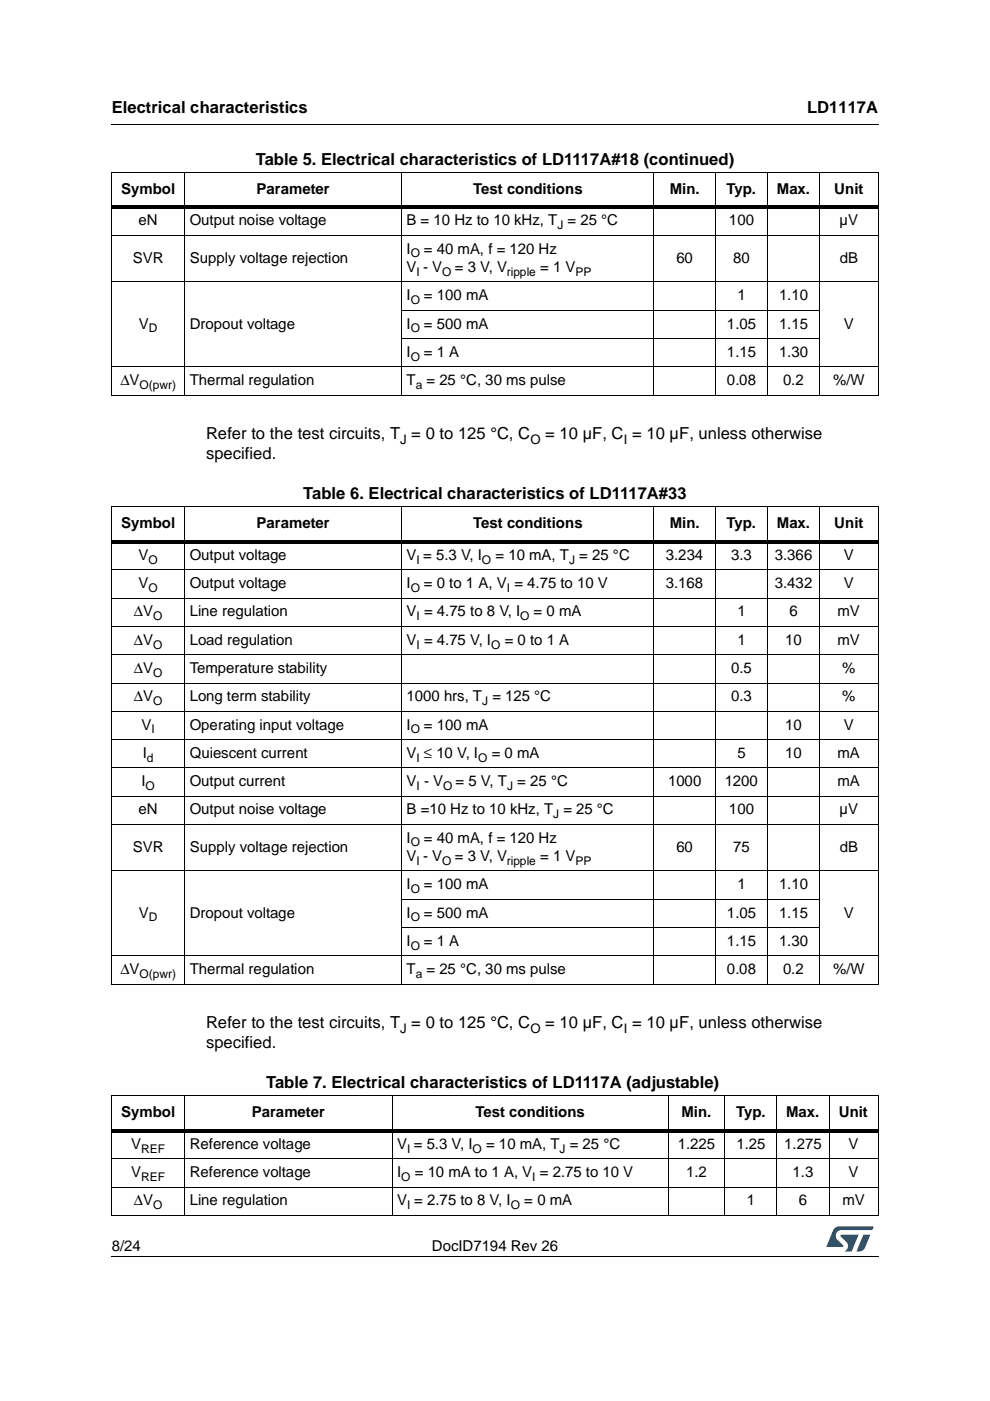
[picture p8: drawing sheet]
<svg xmlns="http://www.w3.org/2000/svg" width="210mm" height="297mm" viewBox="0 0 210 297" stroke-linecap="round" stroke-linejoin="round" font-family="sans-serif">
<defs><g id="words">
<g font-size="3.5">
<text x="23.7" y="23.9">Electrical characteristics</text>
<text x="171.1" y="23.9">LD1117A</text>
<text x="54.2" y="35">Table 5. Electrical characteristics of LD1117A#18 (continued)</text>
<text x="43.7" y="93.2">Refer to the test circuits, T = 0 to 125 °C, C</text>
<text x="115.6" y="93.2">= 10 µF, C = 10 µF, unless otherwise</text>
<text x="43.7" y="97.4">specified.</text>
<text x="64.3" y="105.9">Table 6. Electrical characteristics of LD1117A#33</text>
<text x="43.7" y="218.1">Refer to the test circuits, T = 0 to 125 °C, C</text>
<text x="115.6" y="218.1">= 10 µF, C = 10 µF, unless otherwise</text>
<text x="43.7" y="222.3">specified.</text>
<text x="56.4" y="230.8">Table 7. Electrical characteristics of LD1117A (adjustable)</text>
</g>
<g font-size="3.2">
<text x="25.7" y="41.1">Symbol</text>
<text x="54.4" y="41.1">Parameter</text>
<text x="100.3" y="41.1">Test conditions</text>
<text x="142" y="41.1">Min.</text>
<text x="154.1" y="41.1">Typ.</text>
<text x="164.7" y="41.1">Max.</text>
<text x="176.9" y="41.1">Unit</text>
<text x="29.4" y="47.8">eN</text>
<text x="40.2" y="47.8">Output noise voltage</text>
<text x="86.2" y="47.8">B = 10 Hz to 10 kHz, T = 25 °C</text>
<text x="154.6" y="47.8">100</text>
<text x="178" y="47.8">µV</text>
<text x="86.2" y="53.8">I</text>
<text x="89.9" y="53.8">= 40 mA, f = 120 Hz</text>
<text x="28.2" y="55.7">SVR</text>
<text x="40.2" y="55.7">Supply voltage rejection</text>
<text x="86.2" y="57.7">V - V</text>
<text x="96.4" y="57.7">= 3 V, V</text>
<text x="114.5" y="57.7">= 1 V</text>
<text x="143.4" y="55.7">60</text>
<text x="155.4" y="55.7">80</text>
<text x="178.1" y="55.7">dB</text>
<text x="86.2" y="63.7">I</text>
<text x="89.9" y="63.7">= 100 mA</text>
<text x="156.3" y="63.7">1</text>
<text x="165.2" y="63.7">1.10</text>
<text x="29.5" y="69.7">V</text>
<text x="40.2" y="69.7">Dropout voltage</text>
<text x="86.2" y="69.7">I</text>
<text x="89.9" y="69.7">= 500 mA</text>
<text x="154.1" y="69.7">1.05</text>
<text x="165.2" y="69.7">1.15</text>
<text x="178.9" y="69.7">V</text>
<text x="86.2" y="75.6">I</text>
<text x="89.9" y="75.6">= 1 A</text>
<text x="154.1" y="75.6">1.15</text>
<text x="165.2" y="75.6">1.30</text>
<text x="25.5" y="81.7">ΔV</text>
<text x="40.2" y="81.7">Thermal regulation</text>
<text x="86.2" y="81.7">T</text>
<text x="90.4" y="81.7">= 25 °C, 30 ms pulse</text>
<text x="154.1" y="81.7">0.08</text>
<text x="166" y="81.7">0.2</text>
<text x="176.7" y="81.7">%/W</text>
<text x="25.7" y="112">Symbol</text>
<text x="54.4" y="112">Parameter</text>
<text x="100.3" y="112">Test conditions</text>
<text x="142" y="112">Min.</text>
<text x="154.1" y="112">Typ.</text>
<text x="164.7" y="112">Max.</text>
<text x="176.9" y="112">Unit</text>
<text x="29.4" y="118.7">V</text>
<text x="40.2" y="118.7">Output voltage</text>
<text x="86.2" y="118.7">V = 5.3 V, I</text>
<text x="105.1" y="118.7">= 10 mA, T = 25 °C</text>
<text x="141.2" y="118.7">3.234</text>
<text x="155" y="118.7">3.3</text>
<text x="164.3" y="118.7">3.366</text>
<text x="178.9" y="118.7">V</text>
<text x="29.4" y="124.7">V</text>
<text x="40.2" y="124.7">Output voltage</text>
<text x="86.2" y="124.7">I</text>
<text x="89.9" y="124.7">= 0 to 1 A, V = 4.75 to 10 V</text>
<text x="141.2" y="124.7">3.168</text>
<text x="164.3" y="124.7">3.432</text>
<text x="178.9" y="124.7">V</text>
<text x="28.4" y="130.7">ΔV</text>
<text x="40.2" y="130.7">Line regulation</text>
<text x="86.2" y="130.7">V = 4.75 to 8 V, I</text>
<text x="113.1" y="130.7">= 0 mA</text>
<text x="156.3" y="130.7">1</text>
<text x="167.4" y="130.7">6</text>
<text x="177.6" y="130.7">mV</text>
<text x="28.4" y="136.7">ΔV</text>
<text x="40.2" y="136.7">Load regulation</text>
<text x="86.2" y="136.7">V = 4.75 V, I</text>
<text x="107" y="136.7">= 0 to 1 A</text>
<text x="156.3" y="136.7">1</text>
<text x="166.5" y="136.7">10</text>
<text x="177.6" y="136.7">mV</text>
<text x="28.4" y="142.7">ΔV</text>
<text x="40.2" y="142.7">Temperature stability</text>
<text x="155" y="142.7">0.5</text>
<text x="178.6" y="142.7">%</text>
<text x="28.4" y="148.7">ΔV</text>
<text x="40.2" y="148.7">Long term stability</text>
<text x="86.2" y="148.7">1000 hrs, T = 125 °C</text>
<text x="155" y="148.7">0.3</text>
<text x="178.6" y="148.7">%</text>
<text x="30" y="154.7">V</text>
<text x="40.2" y="154.7">Operating input voltage</text>
<text x="86.2" y="154.7">I</text>
<text x="89.9" y="154.7">= 100 mA</text>
<text x="166.5" y="154.7">10</text>
<text x="178.9" y="154.7">V</text>
<text x="30.3" y="160.7">I</text>
<text x="40.2" y="160.7">Quiescent current</text>
<text x="86.2" y="160.7">V ≤ 10 V, I</text>
<text x="104.3" y="160.7">= 0 mA</text>
<text x="156.3" y="160.7">5</text>
<text x="166.5" y="160.7">10</text>
<text x="177.6" y="160.7">mA</text>
<text x="30" y="166.7">I</text>
<text x="40.2" y="166.7">Output current</text>
<text x="86.2" y="166.7">V - V</text>
<text x="96.6" y="166.7">= 5 V, T = 25 °C</text>
<text x="141.7" y="166.7">1000</text>
<text x="153.7" y="166.7">1200</text>
<text x="177.6" y="166.7">mA</text>
<text x="29.4" y="172.7">eN</text>
<text x="40.2" y="172.7">Output noise voltage</text>
<text x="86.2" y="172.7">B =10 Hz to 10 kHz, T = 25 °C</text>
<text x="154.6" y="172.7">100</text>
<text x="178" y="172.7">µV</text>
<text x="86.2" y="178.7">I</text>
<text x="89.9" y="178.7">= 40 mA, f = 120 Hz</text>
<text x="28.2" y="180.6">SVR</text>
<text x="40.2" y="180.6">Supply voltage rejection</text>
<text x="86.2" y="182.5">V - V</text>
<text x="96.4" y="182.5">= 3 V, V</text>
<text x="114.5" y="182.5">= 1 V</text>
<text x="143.4" y="180.6">60</text>
<text x="155.4" y="180.6">75</text>
<text x="178.1" y="180.6">dB</text>
<text x="86.2" y="188.6">I</text>
<text x="89.9" y="188.6">= 100 mA</text>
<text x="156.3" y="188.6">1</text>
<text x="165.2" y="188.6">1.10</text>
<text x="29.5" y="194.6">V</text>
<text x="40.2" y="194.6">Dropout voltage</text>
<text x="86.2" y="194.6">I</text>
<text x="89.9" y="194.6">= 500 mA</text>
<text x="154.1" y="194.6">1.05</text>
<text x="165.2" y="194.6">1.15</text>
<text x="178.9" y="194.6">V</text>
<text x="86.2" y="200.5">I</text>
<text x="89.9" y="200.5">= 1 A</text>
<text x="154.1" y="200.5">1.15</text>
<text x="165.2" y="200.5">1.30</text>
<text x="25.5" y="206.5">ΔV</text>
<text x="40.2" y="206.5">Thermal regulation</text>
<text x="86.2" y="206.5">T</text>
<text x="90.4" y="206.5">= 25 °C, 30 ms pulse</text>
<text x="154.1" y="206.5">0.08</text>
<text x="166" y="206.5">0.2</text>
<text x="176.7" y="206.5">%/W</text>
<text x="25.7" y="236.9">Symbol</text>
<text x="53.4" y="236.9">Parameter</text>
<text x="100.8" y="236.9">Test conditions</text>
<text x="144.5" y="236.9">Min.</text>
<text x="156.1" y="236.9">Typ.</text>
<text x="166.7" y="236.9">Max.</text>
<text x="177.9" y="236.9">Unit</text>
<text x="27.8" y="243.6">V</text>
<text x="40.2" y="243.6">Reference voltage</text>
<text x="84.2" y="243.6">V = 5.3 V, I</text>
<text x="103.1" y="243.6">= 10 mA, T = 25 °C</text>
<text x="143.7" y="243.6">1.225</text>
<text x="156.1" y="243.6">1.25</text>
<text x="166.3" y="243.6">1.275</text>
<text x="179.9" y="243.6">V</text>
<text x="27.8" y="249.6">V</text>
<text x="40.2" y="249.6">Reference voltage</text>
<text x="84.2" y="249.6">I</text>
<text x="87.9" y="249.6">= 10 mA to 1 A, V = 2.75 to 10 V</text>
<text x="145.4" y="249.6">1.2</text>
<text x="168.1" y="249.6">1.3</text>
<text x="179.9" y="249.6">V</text>
<text x="28.4" y="255.6">ΔV</text>
<text x="40.2" y="255.6">Line regulation</text>
<text x="84.2" y="255.6">V = 2.75 to 8 V, I</text>
<text x="111.2" y="255.6">= 0 mA</text>
<text x="158.3" y="255.6">1</text>
<text x="169.4" y="255.6">6</text>
<text x="178.6" y="255.6">mV</text>
<text x="23.7" y="265.1">8/24</text>
<text x="91.6" y="265.1">DocID7194 Rev 26</text>
</g>
<g font-size="2.8">
<text x="84.8" y="94.1">J</text>
<text x="112.5" y="94.1">O</text>
<text x="132.2" y="94.1">I</text>
<text x="84.8" y="218.9">J</text>
<text x="112.5" y="218.9">O</text>
<text x="132.2" y="218.9">I</text>
</g>
<g font-size="2.5">
<text x="118.2" y="48.6">J</text>
<text x="87.1" y="54.6">O</text>
<text x="88.3" y="58.5">I</text>
<text x="93.8" y="58.5">O</text>
<text x="107.4" y="58.5">ripple</text>
<text x="122" y="58.5">PP</text>
<text x="87.1" y="64.5">O</text>
<text x="31.6" y="70.4">D</text>
<text x="87.1" y="70.4">O</text>
<text x="87.1" y="76.5">O</text>
<text x="29.6" y="82.5">O(pwr)</text>
<text x="88.1" y="82.5">a</text>
<text x="31.5" y="119.5">O</text>
<text x="88.3" y="119.5">I</text>
<text x="102.2" y="119.5">O</text>
<text x="120.6" y="119.5">J</text>
<text x="31.5" y="125.5">O</text>
<text x="87.1" y="125.5">O</text>
<text x="107.5" y="125.5">I</text>
<text x="32.5" y="131.5">O</text>
<text x="88.3" y="131.5">I</text>
<text x="110.3" y="131.5">O</text>
<text x="32.5" y="137.5">O</text>
<text x="88.3" y="137.5">I</text>
<text x="104.1" y="137.5">O</text>
<text x="32.5" y="143.5">O</text>
<text x="32.5" y="149.5">O</text>
<text x="102.2" y="149.5">J</text>
<text x="32.1" y="155.5">I</text>
<text x="87.1" y="155.5">O</text>
<text x="31.2" y="161.5">d</text>
<text x="88.3" y="161.5">I</text>
<text x="101.4" y="161.5">O</text>
<text x="30.9" y="167.5">O</text>
<text x="88.3" y="167.5">I</text>
<text x="93.9" y="167.5">O</text>
<text x="107.5" y="167.5">J</text>
<text x="117.3" y="173.5">J</text>
<text x="87.1" y="179.5">O</text>
<text x="88.3" y="183.3">I</text>
<text x="93.8" y="183.3">O</text>
<text x="107.4" y="183.3">ripple</text>
<text x="122" y="183.3">PP</text>
<text x="87.1" y="189.4">O</text>
<text x="31.6" y="195.3">D</text>
<text x="87.1" y="195.3">O</text>
<text x="87.1" y="201.3">O</text>
<text x="29.6" y="207.3">O(pwr)</text>
<text x="88.1" y="207.3">a</text>
<text x="29.9" y="244.4">REF</text>
<text x="86.3" y="244.4">I</text>
<text x="100.2" y="244.4">O</text>
<text x="118.7" y="244.4">J</text>
<text x="29.9" y="250.4">REF</text>
<text x="85.1" y="250.4">O</text>
<text x="112.9" y="250.4">I</text>
<text x="32.5" y="256.4">O</text>
<text x="86.3" y="256.4">I</text>
<text x="108.3" y="256.4">O</text>
</g>
</g></defs>
<path d="M23.6 26.2l.1 .2zM23.6 266.3l.1 .1z" fill="#000"/>
<path d="M23.7 26.3h162.6M23.7 266.4h162.6" fill="none" stroke="#000" stroke-width=".21"/>
<path d="M175.2 260h10v5.3h-10z" fill="#fff"/>
<g fill="#005189">
<path d="M176.9 260.5l1-.5 7.3 .1-.3 .7h-6.4a1.31 1.31 0 0 0-1.3 1.1 1.31 1.31 0 0 0 .8 1.4l.7 .7 .1 .3-3.6 .1z"/>
<path d="M183.1 261.8h1.4l-.6 1.6a2.16 2.16 0 0 1-1.3 1.9l-1-.1z"/>
<path d="M178.3 261.8l3.7 .1-1.4 3.3-1.5 .1a1.43 1.43 0 0 0 .6-1.7l-1.4-1.4z"/>
</g>
<g fill="none" stroke="#000" stroke-width=".21">
<path d="M23.6 36.5h162.7M23.7 36.6v47.1M39.2 36.4v47.5M85.1 36.4v47.5M138.6 36.4v47.5M151.7 36.4v47.5M162.7 36.4v47.5M173.8 36.4v47.5M186.2 36.6v47.1M23.6 49.9h162.7M23.6 59.8h162.7M23.6 77.8h162.7"/>
<path d="M85 65.8h88.9M85 71.8h88.9M23.6 83.8h162.7M23.6 107.4h162.7M23.7 107.5v101.1M39.2 107.3v101.4M85.1 107.3v101.4M138.6 107.3v101.4M151.7 107.3v101.4M162.7 107.3v101.4M173.8 107.3v101.4M186.2 107.5v101.1"/>
<path d="M23.6 120.8h162.7M23.6 126.8h162.7M23.6 132.8h162.7M23.6 138.8h162.7M23.6 144.8h162.7M23.6 150.8h162.7M23.6 156.8h162.7M23.6 162.8h162.7M23.6 168.8h162.7M23.6 174.8h162.7M23.6 184.7h162.7M85 190.7h88.9"/>
<path d="M85 196.7h88.9M23.6 202.6h162.7M23.6 208.7h162.7M23.6 232.3h162.7M23.7 232.4v25.2M39.2 232.2v25.6M83.1 232.2v25.6M141.6 232.2v25.6M153.7 232.2v25.6M164.7 232.2v25.6M175.8 232.2v25.6M186.2 232.4v25.2"/>
<path d="M23.6 245.7h162.7M23.6 251.7h162.7M23.6 257.7h162.7"/>
</g>
<path d="M23.6 43.6h162.7v.7h-162.7zM23.6 114.5h162.7v.7h-162.7zM23.6 239.4h162.7v.7h-162.7z" fill="#000"/>
<use href="#words"/>
</svg>
